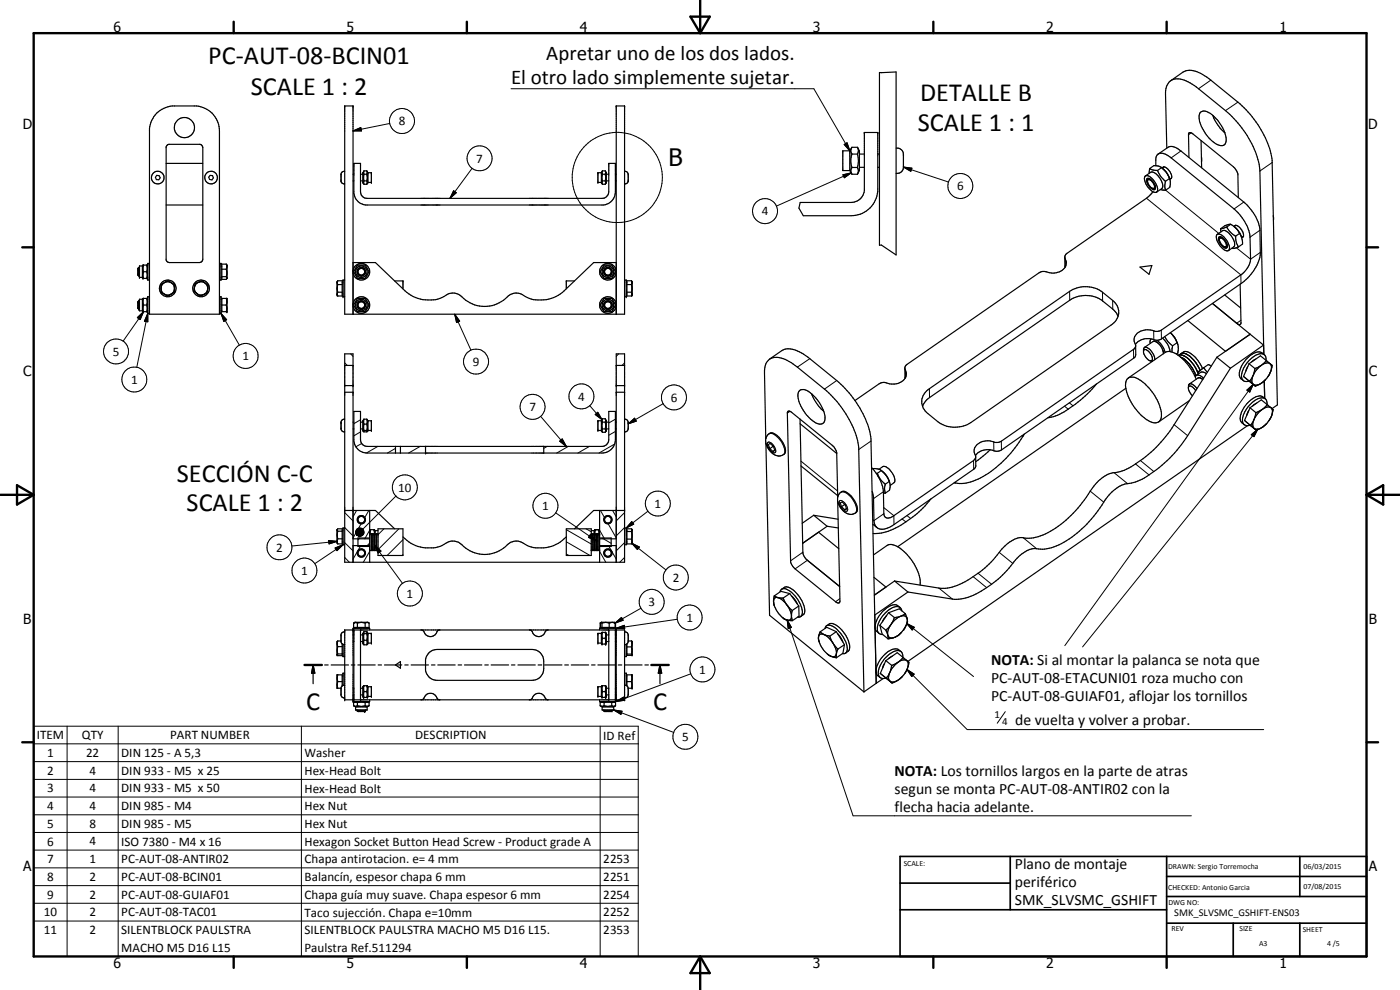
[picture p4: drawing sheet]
<svg xmlns="http://www.w3.org/2000/svg" width="420mm" height="297mm" viewBox="0 0 420 297" stroke-linecap="round" stroke-linejoin="round" font-family="sans-serif">
<defs><g id="words">
<g font-size="7.9">
<text x="62.5" y="19.3">PC-AUT-08-BCIN01</text>
<text x="75.3" y="28.4">SCALE 1 : 2</text>
<text x="276.1" y="30.3">DETALLE B</text>
<text x="275.5" y="39.3">SCALE 1 : 1</text>
<text x="53.1" y="144.5">SECCIÓN C-C</text>
<text x="56" y="153.5">SCALE 1 : 2</text>
<text x="91.9" y="213">C</text>
<text x="196" y="213">C</text>
</g>
<text font-size="7.2" x="200.6" y="49.8">B</text>
<g font-size="6.3">
<text x="163.9" y="18.1">Apretar uno de los dos lados.</text>
<text x="153.4" y="25.3">El otro lado simplemente sujetar.</text>
</g>
<g font-size="4.7">
<text x="297.4" y="199.6">NOTA: Si al montar la palanca se nota que</text>
<text x="297.4" y="205">PC-AUT-08-ETACUNI01 roza mucho con</text>
<text x="297.4" y="210.4">PC-AUT-08-GUIAF01, aflojar los tornillos</text>
<text x="304.7" y="217.4">de vuelta y volver a probar.</text>
<text x="268.5" y="232.8">NOTA: Los tornillos largos en la parte de atras</text>
<text x="268.5" y="238.3">segun se monta PC-AUT-08-ANTIR02 con la</text>
<text x="268.5" y="243.6">flecha hacia adelante.</text>
<text x="304.6" y="260.8">Plano de montaje</text>
<text x="304.6" y="266.2">periférico</text>
<text x="304.6" y="271.6">SMK_SLVSMC_GSHIFT</text>
</g>
<g font-size="4.2">
<text x="34" y="9.6">6</text>
<text x="104" y="9.6">5</text>
<text x="174" y="9.6">4</text>
<text x="244" y="9.6">3</text>
<text x="314" y="9.6">2</text>
<text x="384" y="9.6">1</text>
<text x="6.8" y="38.7">D</text>
<text x="410.6" y="38.7">D</text>
<text x="7" y="112.9">C</text>
<text x="410.8" y="112.9">C</text>
<text x="7" y="187.1">B</text>
<text x="410.8" y="187.1">B</text>
<text x="7" y="261.4">A</text>
<text x="410.8" y="261.4">A</text>
<text x="34" y="290.4">6</text>
<text x="104" y="290.4">5</text>
<text x="174" y="290.4">4</text>
<text x="244" y="290.4">3</text>
<text x="314" y="290.4">2</text>
<text x="384" y="290.4">1</text>
</g>
<g font-size="3.9">
<text x="119.7" y="37.6">8</text>
<text x="142.9" y="48.8">7</text>
<text x="287.2" y="57.1">6</text>
<text x="228.6" y="64.6">4</text>
<text x="33.9" y="106.7">5</text>
<text x="72.8" y="108.1">1</text>
<text x="141.9" y="109.8">9</text>
<text x="39.4" y="115.1">1</text>
<text x="158.9" y="123.4">7</text>
<text x="173.5" y="120.2">4</text>
<text x="201.3" y="120.5">6</text>
<text x="119.5" y="147.5">10</text>
<text x="162.7" y="153">1</text>
<text x="196.5" y="152.4">1</text>
<text x="82.9" y="165.5">2</text>
<text x="90.4" y="172.5">1</text>
<text x="122" y="179.4">1</text>
<text x="201.9" y="174.5">2</text>
<text x="194.6" y="181.9">3</text>
<text x="206" y="186.6">1</text>
<text x="209.8" y="202.1">1</text>
<text x="11" y="221.8">ITEM</text>
<text x="24.6" y="221.8">QTY</text>
<text x="51" y="221.8">PART NUMBER</text>
<text x="124.6" y="221.8">DESCRIPTION</text>
<text x="181" y="221.9">ID Ref</text>
<text x="14.2" y="227.1">1</text>
<text x="25.9" y="227.1">22</text>
<text x="36.4" y="227.1">DIN 125 - A 5,3</text>
<text x="91.4" y="227.2">Washer</text>
<text x="204.7" y="222.3">5</text>
<text x="14.2" y="232.5">2</text>
<text x="26.8" y="232.5">4</text>
<text x="36.4" y="232.5">DIN 933 - M5 x 25</text>
<text x="91.4" y="232.5">Hex-Head Bolt</text>
<text x="14.2" y="237.7">3</text>
<text x="26.8" y="237.7">4</text>
<text x="36.4" y="237.7">DIN 933 - M5 x 50</text>
<text x="91.4" y="237.8">Hex-Head Bolt</text>
<text x="14.2" y="243.1">4</text>
<text x="26.8" y="243.1">4</text>
<text x="36.4" y="243.1">DIN 985 - M4</text>
<text x="91.4" y="243.1">Hex Nut</text>
<text x="14.2" y="248.4">5</text>
<text x="26.8" y="248.4">8</text>
<text x="36.4" y="248.4">DIN 985 - M5</text>
<text x="91.4" y="248.4">Hex Nut</text>
<text x="14.2" y="253.7">6</text>
<text x="26.8" y="253.7">4</text>
<text x="36.4" y="253.7">ISO 7380 - M4 x 16</text>
<text x="91.4" y="253.8">Hexagon Socket Button Head Screw - Product grade A</text>
<text x="14.2" y="259">7</text>
<text x="26.8" y="259">1</text>
<text x="36.4" y="259">PC-AUT-08-ANTIR02</text>
<text x="91.4" y="259.1">Chapa antirotacion. e= 4 mm</text>
<text x="181" y="259">2253</text>
<text x="14.2" y="264.3">8</text>
<text x="14.2" y="269.7">9</text>
<text x="26.8" y="264.3">2</text>
<text x="26.8" y="269.7">2</text>
<text x="36.4" y="264.3">PC-AUT-08-BCIN01</text>
<text x="36.4" y="269.7">PC-AUT-08-GUIAF01</text>
<text x="91.4" y="264.4">Balancín, espesor chapa 6 mm</text>
<text x="91.4" y="269.7">Chapa guía muy suave. Chapa espesor 6 mm</text>
<text x="181" y="264.3">2251</text>
<text x="181" y="269.7">2254</text>
<text x="13.2" y="275">10</text>
<text x="26.8" y="275">2</text>
<text x="36.4" y="275">PC-AUT-08-TAC01</text>
<text x="91.4" y="275">Taco sujección. Chapa e=10mm</text>
<text x="181" y="275">2252</text>
<text x="13.2" y="280.3">11</text>
<text x="26.8" y="280.3">2</text>
<text x="36.4" y="280.3">SILENTBLOCK PAULSTRA</text>
<text x="91.4" y="280.3">SILENTBLOCK PAULSTRA MACHO M5 D16 L15.</text>
<text x="181" y="280.3">2353</text>
<text x="36.4" y="285.6">MACHO M5 D16 L15</text>
<text x="91.4" y="285.6">Paulstra Ref.511294</text>
</g>
<g font-size="3.3">
<text x="298.5" y="215.3">1</text>
<text x="300.7" y="217.4">4</text>
</g>
<text font-size="3.1" x="352.4" y="275">SMK_SLVSMC_GSHIFT-ENS03</text>
<g font-size="2.4">
<text x="271.2" y="259.7">SCALE:</text>
<text x="350.6" y="260.8">DRAWN: Sergio Torremocha</text>
<text x="391.2" y="260.6">06/03/2015</text>
<text x="350.6" y="267">CHECKED: Antonio Garcia</text>
<text x="391.2" y="266.7">07/08/2015</text>
<text x="350.6" y="271.4">DWG NO:</text>
<text x="351.6" y="279.3">REV</text>
<text x="372" y="279.4">SIZE</text>
<text x="391" y="279.6">SHEET</text>
<text x="377.9" y="283.8">A3</text>
<text x="398.3" y="283.8">4 /5</text>
</g>
</g></defs>
<g fill="none" stroke="#000" stroke-width=".35">
<path d="M47 34a8.4 8.4 0 0 1 4.7-2.2h7.3a7.5 7.5 0 0 1 6.9 7.5v55h-21v-55.7l.6-2.5zM259.4 39.8h4v17.6a8.1 8.1 0 0 1-8 7.3h-14.3l-1.3-2.3 .3-1.7h15.3a4 4 0 0 0 4-3.5zM263.9 21.8l5-.2v54.9l-4.4-3-.6 .1zM351.4 24.2l3.6-2.6a5.7 5.7 0 0 1 5.9 .8l1.9 1.2 8.7 7a29.7 29.7 0 0 1 10.3 17.5l1.6 73.4-1.6 1.1M360.3 33.7a3.1 3.1 0 0 1 3.8 1 9.6 9.6 0 0 1 3.8 7.8 1.48 1.48 0 0 1-2.3 1 11.3 11.3 0 0 1-5.6-7.1l-.1-1.7zM363.9 34.6l.2 .5a12.9 12.9 0 0 0 3.5 4.8M47 52.6l.7 .1 .4 .6-.4 .6h-.8l-.3-.7zM49.9 49h11M50.2 43.5l.4-.2h9.5l.4 .2 .3 .6 .1 33.7-.4 .8-.4 .1-9.3 .1-.6-.2-.3-.6v-33.9zM63.1 52.6l.7 .1 .2 .7-.4 .6-.7-.2-.3-.6zM103.5 51.4l-.8 .2-.3 .5v2.3l.3 .6 .8 .2M105.9 52.3h.3"/>
<path d="M105.9 54.3h.3M106.2 49h2v8.5a2 2 0 0 0 2 2h70.5a2 2 0 0 0 2-2v-8.5h2v8.5a4 4 0 0 1-3.5 4h-71.5a4.1 4.1 0 0 1-3.5-3.5zM108.2 52.3h.7M108.2 54.3h.7M109.3 51.3l-.4 .5v2.9l.4 .6M109.3 54.3v1M109.3 51.3v1M109.3 52.3v2M109.3 51.3h.8M109.3 52.3h.8M109.3 55.3h.8M109.3 54.3h.8"/>
<path d="M110.1 54.3l.1 .4-.1 .6M110.1 51.3l.1 .3-.1 .7M110.1 52.3l.1 .7-.1 1.3M110.1 51.3l.3 .5M110.4 51.8h1.1v2.9h-1.1M110.4 51.8v2.9M110.4 54.7l-.3 .6M180.5 51.8h-1.1v2.9h1.1M180.5 51.8v2.9M180.5 54.7l.3 .6M180.8 51.3h.8M180.8 52.3h.8"/>
<path d="M180.8 55.3h.8M180.8 54.3h.8M180.8 51.3l-.2 .5 .2 .5M180.8 52.3l-.2 1 .2 1M180.8 54.3l-.2 .5 .2 .5M180.8 51.3l-.3 .5M181.6 51.3l.3 .5v2.9l-.3 .6M181.6 51.3v1M181.6 52.3v2M181.6 54.3v1M181.9 52.3h.8M181.9 54.3h.8"/>
<path d="M184.7 52.3h.2M184.7 54.3h.2M187.4 51.4l.9 .3 .2 .6v2.1l-.3 .6-.8 .2M255 45.3v5.9M255 45.3h-2.1v5.9h2.1M255 51.2l.7 1.1M255.7 52.3h1.6M255.7 44.2a1.64 1.64 0 0 0 0 2M255.7 46.2a5.8 5.8 0 0 0 0 4M255.7 50.2l-.1 .2a1.57 1.57 0 0 0 .1 1.9M255.7 44.2l-.7 1.1M255.7 50.2h1.6"/>
<path d="M255.7 44.2h1.6M255.7 46.2h1.6M257.3 44.2l.6 1.1v5.9l-.6 1.1M257.3 44.2a1.89 1.89 0 0 1 0 2M257.3 46.2l.1 .3a6.6 6.6 0 0 1-.1 3.7M257.3 50.2l.1 .2a1.71 1.71 0 0 1-.1 1.9M257.9 46.2h1.5M257.9 50.2h1.5M263.4 46.2h.5M263.4 50.2h.5M268.9 44.4a1.9 1.9 0 0 1 2.2 2v3.7a1.9 1.9 0 0 1-2.2 1.9M343.7 52.8l1.6-1.1a2.9 2.9 0 0 1 3 2.1 2.47 2.47 0 0 1 .4 2.8l-1.6 1.1"/>
<path d="M343.7 52.8a3.4 3.4 0 0 0 1.2 3.8l.9 .8a1.09 1.09 0 0 0 1.3 .2M343.7 52.8a2.92 2.92 0 0 1 3 2 2.67 2.67 0 0 1 .4 2.8M344.2 53.6a1.81 1.81 0 0 1 1.9 1l.7 1.7a.57 .57 0 0 1-.4 .6 .57 .57 0 0 1-.7-.2l-.2-.2a2.79 2.79 0 0 1-1.3-2.9zM344.4 54.2l.1-.3a2.13 2.13 0 0 1 1.9 2.6l-.3 .1M344.4 54.1a2.55 2.55 0 0 0 1.7 2.5M345.1 50.5a3.3 3.3 0 0 0 2.3 .6M345.1 50.5l-.2 1.5M345.9 56.5l.2 .1M346 57.5l-1.9 2-23.9 16.5a1.61 1.61 0 0 0-.2 2.4 3.6 3.6 0 0 1-4.5 3.5l-.5-.1a3.5 3.5 0 0 0-3.1 0l-39.7 27.5a1.61 1.61 0 0 0-.2 2.5 3.6 3.6 0 0 1-4.5 3.4 5.4 5.4 0 0 0-3.1-.3l-7.8 5.3M346.9 49.7v-1.9a1.78 1.78 0 0 1 .9-1.8 1.78 1.78 0 0 1 2 .3l1.3 .7 19.3 15.7a13.7 13.7 0 0 1 4.7 8.5l.2 6.6a6.6 6.6 0 0 1-2.9 4.7l-23.9 16.6a3.4 3.4 0 0 1-3.2-.1 3.8 3.8 0 0 0-5 3.1l.5 1.3M347.4 51.1a7.1 7.1 0 0 0 2.4 3.3M347.6 46.2l3-2a3.3 3.3 0 0 1 3.8 1.1l18.9 15.3a13.6 13.6 0 0 1 4.8 8.5l.1 6.6a12.8 12.8 0 0 1-5.8 9.4l-23.8 16.6a3.2 3.2 0 0 1-3.2 0 4.6 4.6 0 0 0-4.6 1.7"/>
<path d="M348.2 56.9l1.6 .2M348.6 50.3a3.2 3.2 0 0 0-2.3-.6l-1.2 .8M348.6 50.3l.2 .2M348.6 50.3l-1.2 .8M348.7 50.3l1 1M348.8 50.5l1.2 1.1 1 2M349.3 50.1l-.5 .4M349.4 50.1l-.5 .3M349.4 50.1a3.3 3.3 0 0 1 2.1 2.3l.1 .9M349.7 51.4l1.2 1.9M349.8 54.4l-.2 1.8 .2 .9M350.2 44.4l-.4-16.1a3.8 3.8 0 0 1 1.4-4 3.8 3.8 0 0 1 4.2-.3l3.7 2.1 8.7 7.1a28.6 28.6 0 0 1 10.3 18.1l1.2 55-.1-2.8"/>
<path d="M350.9 53.3l.2 .5M351 53.6l.1 .1M351 53.6l-1.2 .8M351.1 53.7l.1 .7-.1 1.8-1.3 .9M351.6 53.3l-.5 .4M351.6 53.4l-.5 .3M356.8 47.2l-.1-7 .1-.3 .5-.1 13.3 10.7 .9 1.7 .1 7.1M360.5 42.2l.1 8.1M360.6 47.2v1.3M42.7 79.8h-.8v3.4h.8M42.7 79.8l.2-.3h1.3l.2 .3M42.7 79.8v3.4"/>
<path d="M43.1 79.5l-.2 .8 .2 1.2M44 79.5l.2 .8-.2 1.2M44.9 79h-.5v5h.5M49.9 61.5h11M65.9 79h.4v5h-.4M66.3 79.9h.3M67.9 79.2l.2 .3v4M67.9 79.2l.2 .6M67.9 79.2h-1.3v4.6h1.3l.2-.3M105.9 78.8h6.8l8.8 8.4a10.8 10.8 0 0 0 13.4 .9 4.1 4.1 0 0 1 4.3 1.5 9.8 9.8 0 0 0 13.7-1.1 3.9 3.9 0 0 1 4.8 .5 10.3 10.3 0 0 0 11.6-1.8l8.9-8.4h6.7M107.3 79.5h2.3l.6 1 .6 1-1.2 2h-2.3l-1.2-2zM181.3 79.5h2.3l.3 .6a1.75 1.75 0 0 1 .2 2.7l-.5 .7h-2.3l-.9-1.5a.73 .73 0 0 1 .2-1.2z"/>
<path d="M319.6 77.2l.1 2.9M365.3 70.4a2.23 2.23 0 0 1 2.4 1.2 3.2 3.2 0 0 1 1 3.5 2.79 2.79 0 0 1-2.9-1.9 2.62 2.62 0 0 1-.5-2.8zM365.3 70.3l1.5-1a2.5 2.5 0 0 1 2.8 1.6 2.7 2.7 0 0 1 .6 3.2l-1.5 1.1M365.8 71.1a2.49 2.49 0 0 1 2.5 2.3l.1 .5a.61 .61 0 0 1-.5 .6 .61 .61 0 0 1-.7-.3 3.2 3.2 0 0 1-1.5-3zM366.3 68.6l.1 1M367.6 74.1h.2a1.35 1.35 0 0 0-.4-2 .93 .93 0 0 0-1.4-.5 2.51 2.51 0 0 0 1.7 2.5M368.2 68.1l-1.9 .5M368.2 68.1a6.4 6.4 0 0 0 2.6 2.8M369.3 67.3a7 7 0 0 1 3.3 3.9M369.3 67.3l-1.7 .4-1.3 .9M369.3 67.3l-1.1 .8M370.4 68l1.1 1.1 .9 1.4"/>
<path d="M370.8 70.9a5.7 5.7 0 0 0 .9 3.2M370.9 67.6l-.5 .3M370.9 67.6a3.6 3.6 0 0 1 2.3 3.3M370.9 67.6l-.5 .4M371.7 74.1l-1.3 .4h-.7M372 70l-1.2 .9M372.4 70.7l.5 2.5-1.2 .9M373.2 70.9l-.5 .3M373.2 70.9l-.6 .3M382.1 64.7l.1 1.3M41.6 80.3h.3M41.6 90.3h.3"/>
<path d="M41.6 92.8h.3M41.6 80.3v2.5M41.6 90.3v2.5M41.6 80.3l-.3 .2v2l.3 .3M41.6 90.3l-.3 .3v1.9l.3 .3M41.6 82.8h.3M42.7 83.2l.2 .3h1.3l.2-.3M42.7 89.8h-.8v3.5h.8M42.7 93.3l.2 .2h1.3l.2-.2M42.7 89.8l.2-.3h1.3l.2 .3M42.7 89.8v3.5M43.1 91.5h.9"/>
<path d="M43.1 81.5l-.2 .8 .2 1.2M43.1 89.5l-.2 .8 .2 1.2M43.1 91.5l-.2 .8 .2 1.2M43.1 81.5h.9M44 89.5l.2 .8-.2 1.2M44 81.5l.2 .8-.2 1.2M44 91.5l.2 .8-.2 1.2M44.9 89h-.5v5h.5M49.3 84.8a2.01 2.01 0 0 0-.5 3 2.01 2.01 0 0 0 3.1 0 2.01 2.01 0 0 0-.6-3M49.3 84.8l-1 .6v2.3l1.3 .7a.99 .99 0 0 0 1.5 0l1.3-.7v-2.3l-1.1-.6M49.3 84.8l1.1-.3 .9 .3M49.6 84.7a.99 .99 0 0 1 1.5 0"/>
<path d="M58.3 86.5l-.1 .8 .2 .2 1.6 1.3 .8-.3M58.3 86.5a2.06 2.06 0 0 0 2.4 2M58.4 86.2l.1-.6a1.63 1.63 0 0 1 1.6-1.1 .76 .76 0 0 1 1.3 .3l1.1 .9-.2 1.2M58.4 86.2l-.1 .3M58.4 86.2a2 2 0 0 1 2.3-1.7 2 2 0 0 1 1.6 2.4M61 88.4l-.2 .1M62.3 86.9l-.2 1.1-1.1 .4M62.3 86.9l-.4 .9-.9 .6M65.9 89h.4v5h-.4M66.3 83.2h.3M66.3 89.8h.3M66.3 93.2h.3"/>
<path d="M66.6 89.5h1.5v4h-1.5zM66.6 83h1.3M66.6 80.8h1.3M66.6 91.5h1.3M67.9 80.8l.2 .8M67.9 83l.2 .3M67.9 89.5l.2 .8M67.9 91.5l.2 .8M68.1 80.2l-.2 .6M68.1 82.2l-.2 .8M68.1 83.5l-.1 .2M68.1 90.8l-.2 .7"/>
<path d="M68.1 92.8l-.2 .7M101.4 84.2h1.3v4.6h-1.3M101.4 87.7h1.3M101.4 85.4h1.3M101.4 84.2l-.2 .6 .2 .6M101.4 84.2l-.2 .3v4l.2 .3M101.4 85.4l-.2 1.1 .2 1.2M101.4 87.7l-.2 .6 .2 .5M102.7 88.2h.2M102.7 84.8h.2M103.5 84h-.6v5h.6M105.9 94.3v-62.5h-2.4v62.5h83.9v-62.5h-2.5v62.5"/>
<path d="M105.9 81.2a2.52 2.52 0 0 1 3.9-1.8 2.52 2.52 0 0 1 0 4.2 2.52 2.52 0 0 1-3.9-1.7M105.9 91.1a2.52 2.52 0 0 1 3.9-1.7 2.52 2.52 0 0 1 0 4.2 2.52 2.52 0 0 1-3.9-1.7M107.3 89.5h2.3l1.2 2-1.2 2h-2.3l-1.2-2zM118.4 84.3h2.5v2.4M172.4 84.3h-2.4v2.4M181.2 81.6l.1 .3M181.3 81.1a1.25 1.25 0 0 0 .4 1.4M181.3 81.9l.4 .6M181.3 89.5h2.3l.5 .8a1.5 1.5 0 0 1 .1 2.2l-.6 1h-2.3l-.6-1a1.13 1.13 0 0 1 0-1.9zM181.7 82.5l1 .3M182.5 80.3l.5 .1M182.5 80.3l-.8 .2-.3 .4"/>
<path d="M182.6 80.3l.5 .1M182.6 80.3l-.8 .1-.6 1M183 80.4l.4 .4M183.1 80.4l.4 .4M183.4 80.8l.3 .5M183.4 82.3l-.9 .5-.8-.3M183.4 82.3l-.4 .4M183.5 80.8l.1 .3M183.7 81.6l-.3 .7M183.7 81.3l-.3 1M184.9 81.3a2.51 2.51 0 0 0-3.8-1.9 2.51 2.51 0 0 0 0 4.3 2.51 2.51 0 0 0 3.8-2M184.9 91.4a2.51 2.51 0 0 0-3.8-2 2.51 2.51 0 0 0 0 4.3 2.51 2.51 0 0 0 3.8-2"/>
<path d="M187.4 84h.5v5h-.5M187.9 88.2h.3M187.9 84.8h.3M188.2 87.7h1.3M188.2 85.4h1.3M189.5 84.2l.2 .3v4M189.5 87.7l.2 .4M189.5 85.4l.2 .9M189.5 84.2l.2 .5M189.5 84.2h-1.3v4.6h1.3M189.6 88.6l-.1 .2M189.7 86.8l-.2 .9"/>
<path d="M189.7 85l-.2 .4M189.7 88.4l-.1 .2M189.7 88.5l-.2 .3M335.6 94.9l-1.3-1.8-3.4-2.8a8.7 8.7 0 0 0-9.9-.2l-42.5 29.5-1 1.1-.6 1.2M342.1 80.1l3.6-.4-.9 2.6zM351.2 99.8l1.2 1.3 .9 1.7M351.3 99.8a8 8 0 0 1 2.1 3.4M356.5 96.2l11.3 9.2 7.4-5.1M367.6 88.5l4.8 3.9M372.2 85.3l.2 11.5a.57 .57 0 0 1-.3 .6 .57 .57 0 0 1-.7-.2l-7.5-6.1 11.3 9.2M103.5 109.6h2.4M103.5 115.7h2.4"/>
<path d="M103.5 117.7h2.4M184.9 109.6h2.5M184.9 115.7h2.5M184.9 117.7h2.5M231 107.7l3.6-2.5a5.8 5.8 0 0 1 6 .7l1.8 1.2 8.7 7.1a30.5 30.5 0 0 1 10.2 16.8l1.7 74M240 117.2a3.5 3.5 0 0 1 4 1.4 10.9 10.9 0 0 1 3.6 7 1.64 1.64 0 0 1-1 1.6 1.64 1.64 0 0 1-1.8-.3 11.4 11.4 0 0 1-5.3-8.6zM243.5 118.2l1.6 2.8 2.1 2.4M271.6 110.5l.1 3M278 117.3l43-29.9a8.7 8.7 0 0 1 9.9 .3l3 2.4a4.4 4.4 0 0 1-.5 7.4l-42 29.3a8.7 8.7 0 0 1-9.9-.3l-3-2.4a4.3 4.3 0 0 1-.5-6.8zM329.1 115.2a34.6 34.6 0 0 1-12.9 9.8l-1.7 .3M337.9 116.5l-68.5 47.5M338.2 113.8a2.42 2.42 0 0 1 3.5-.1 15.6 15.6 0 0 1 6.5 8.6 3.5 3.5 0 0 1-.5 4.3 3.8 3.8 0 0 1-4-1 15.7 15.7 0 0 1-5.9-10z"/>
<path d="M340.8 103.4v.7l-.4 .6-39.9 27.7a4.1 4.1 0 0 1-3.7-.2 4.1 4.1 0 0 0-4.5 2.8l.5 1.7M340.8 103.7l.1 2.6-.3 .8-.4 .4-39.6 27.5a4.4 4.4 0 0 1-3.6-.1 4.4 4.4 0 0 0-4.2 1.8M343.2 105.3a.63 .63 0 0 1 .5-.5 .63 .63 0 0 1 .7 .4 2.85 2.85 0 0 1 1.3 3h-.5M343.4 104.3l2.6-1.8a2.73 2.73 0 0 1 2.8 2.2l.4 1.4M345.2 108.2l.6 .3M345.5 101.7l-.3 .5v.8M346.5 107.9a4 4 0 0 0-2.9-3.7l-.4 .6a3.6 3.6 0 0 0 1.8 3.4h.2M347.2 102.1a6.9 6.9 0 0 1 2.5 3.6M348.9 101.5a5.8 5.8 0 0 1 2.2 4M349.5 101l1 1.5 1.4 1.3M349.7 105.7l-11.1 7.7M351.7 105.6l-1.1-.1-.9 .2"/>
<path d="M351.7 105.6l1.3 .6M351.9 103.8l-.2 1.8M353 106.2a15.9 15.9 0 0 1 6 7.6M353.3 102.8l.3 1.8-.1 1.4-.5 .2M353.3 102.8l-1.4 1M354.3 107.1a7.9 7.9 0 0 1 3.8 3.8l.8 1.8M354.4 106.2l-.8 .4a3.3 3.3 0 0 1 3.6 1.6l1.6 2.2 .8 1.8M354.4 106.2l.7-.2a7.3 7.3 0 0 1 4.9 4.7l.2 .5M354.4 106.2a2.28 2.28 0 0 1 3.4 .2 10 10 0 0 1 3.1 4.2M356.6 116.3a3.4 3.4 0 0 0 1.3 2.4M356.6 116.3l.1-.3a1.81 1.81 0 0 1 2.1 1.2M356.9 115.3l-.3 1"/>
<path d="M356.9 115.3a1.81 1.81 0 0 1 2.1 1l.2 .3M358.7 113a1.33 1.33 0 0 1 2.2 .2l.3 .3M360.9 110.6l-1.2 1v.5M361 113.9l-1.3-.6-2.8 1.9M361.3 110.3l1.1 1.4M361.3 110.3l-.4 .3M362.1 112.1l-1.4-.5-1.7 1M363.5 109.9l-.9-.5-1.3 .9M365.2 107.2l-13.4 21.2a39.2 39.2 0 0 1-8.7 9.2l-3 2.1a15.4 15.4 0 0 1-7.1 2.4 15.1 15.1 0 0 0-6.9 7 30.8 30.8 0 0 1-14.5 11.9 13.6 13.6 0 0 1-5.7 .3 13.1 13.1 0 0 0-7.2 5.9l-3.1 3.2-4.4 3.2a14.8 14.8 0 0 1-9.4 2.8l-13.3-2.1M365.2 107.2l4.1 3.3M369.3 110.5l-12.9 20.2a36.7 36.7 0 0 1-15.6 13.9l-1.3 .3a10 10 0 0 0-7.9 5.2 31.7 31.7 0 0 1-16 14.2 15.6 15.6 0 0 1-5.6 .3 11.3 11.3 0 0 0-6.7 5.2 29.7 29.7 0 0 1-14.2 9.8l-2.7 .2-13.9-2.2M374.5 110l-.6 1.4"/>
<path d="M374.9 109.1l-1.7 3.8 1.8 1.5M374.9 109.1l1.7 1.5M375 114.4l1.1 .9M375 114.4l1.8 1.5M375.2 100.3l-10 6.9M375.2 100.3l4 3.2M376.1 115.3l.2 .1M376.3 115.5l.5 .4M376.6 110.6a6.9 6.9 0 0 1-1.6 3.8M376.8 107.7l-1.2 .9M379.2 103.5l-9.9 7M379.4 106.4a3.1 3.1 0 0 0-3.7 1 7.6 7.6 0 0 0-3.1 5.8 1.55 1.55 0 0 0 2.3 1.1"/>
<path d="M379.4 114.3l.1 5.2M379.4 106.4l.5 .7v1M379.4 106.4a2.29 2.29 0 0 0-3.2-.4 9.1 9.1 0 0 0-4.1 5.1l-.1 .4a2.13 2.13 0 0 0 1.2 2.7M379.7 119.6a2.63 2.63 0 0 0-4 .2 7.1 7.1 0 0 0-3.4 6.4l1.1 1.2M379.8 113.9l-.8 .8-2.2 1.2M380.1 108.2a7.2 7.2 0 0 1-3.5 2.4M380.1 108.2l.8 .8a1.11 1.11 0 0 1 .7 1.8l-.4 1M380.1 108.2l-1.8-1.4-3.4 2.3M380.8 112.6l-.2 .4M381.2 111.8a1.91 1.91 0 0 0-.4-2.9l-.9 .1a6.2 6.2 0 0 0-4.2 5.7l.4 .6M381.2 111.8a6.4 6.4 0 0 1-4.4 3.8l-.5-.2M381.2 111.8l-.4 .8"/>
<path d="M103.5 125.8l-.8 .2-.3 .5v2.3l.3 .6 .8 .2M105.9 128.7h.3M105.9 126.7h.3M106.2 123.4h2v8.6a2 2 0 0 0 2 1.9h70.5a2.09 2.09 0 0 0 2-1.9v-8.6h2v8.6a4 4 0 0 1-4 3.9h-70.5a4 4 0 0 1-4-3.5zM108.2 128.7h.7M108.2 126.7h.7M109.3 125.8l-.4 .4v3l.2 .3M109.3 125.8v1.5M109.3 127.3v1.9M109.3 129.2v.4l.9-.1M109.3 129.2h.8M109.3 125.8h.8"/>
<path d="M109.3 127.3h.8M110.1 125.8l.1 .5-.1 1M110.1 127.3l.1 .7-.1 1.2M110.1 129.2l.1 .3M110.1 125.8l.3 .4M110.4 126.2h1.1v3h-1.1M110.4 126.2v3M110.4 129.2l-.2 .3M118.7 133.9v2M120.2 133.9v2M127.7 133.9v2M163.2 133.9v2"/>
<path d="M180.5 126.2h-1.1v3h1.1M180.5 126.2v3M180.5 129.2l.3 .5M180.7 125.9l.1 .8M180.8 126.7l-.2 1 .2 1M180.8 128.7l-.2 .5 .2 .5M180.8 125.6v.2M180.8 125.6l-.3 .6M180.8 129.7h.8M180.8 128.7h.8M180.8 125.6h.8M180.8 126.7h.8"/>
<path d="M181.6 125.6l.3 .6v3l-.3 .5M181.6 125.6v1.1M181.6 126.7v2M181.6 128.7v1M181.9 128.7h.8M181.9 126.7h.8M184.7 128.7h.2M184.7 126.7h.2M187.4 125.8a1 1 0 0 1 1.1 .9v2a1.01 1.01 0 0 1-1.1 .9M229.8 131.6l-.4-19.7a3.7 3.7 0 0 1 4.5-4.6 12.6 12.6 0 0 1 5.4 2.9l8.1 6.6a30.5 30.5 0 0 1 10.2 16.8l1.7 74M229.9 133l1.1 51.6 28.3 23M230.4 130.5a1.45 1.45 0 0 1 2.1-.3 6.2 6.2 0 0 1 3.1 5.7 2.76 2.76 0 0 1-4.4-.4 3.8 3.8 0 0 1-.9-4.8z"/>
<path d="M231 134.6l-.4-1.2 .5-.3 1 .8 .4 1.2-.5 .4M231 134.6l1 .9M232 133.8v.1M232 133.9l-1 .7M232 133.9l.1 .1M232.5 135.1l-.5 .4M240.1 125.7l.8 40a3.4 3.4 0 0 0 1.4 2.4l9.7 7.9M240.1 127.1l11 9M240.4 139.8l11 8.9M251.1 136l-.2-.8-1.1-1.6-12.4-10-.9-.2-.2 .6 1 44.8 1.3 1.9 12.2 9.9a.68 .68 0 0 0 .7 .4 .68 .68 0 0 0 .6-.7l-.7-29.8M251.1 136l.3 13.1M292.8 136.7l-.1 .9-.5 .6-23.9 16.5a1.78 1.78 0 0 1-2.9 0l-.3-7.2a11.6 11.6 0 0 0-1.9-5.2l-1.2-1.5"/>
<path d="M292.8 137l.1 2.9-.5 .7-24.1 16.8a4.3 4.3 0 0 1-5.1 .9M297.1 135l-4.3 3.6M307.4 130.2a33.3 33.3 0 0 1-14.6 13.9 10 10 0 0 1-6.4 .8M357 120.1l-9.2 6.5M373.4 127.4l.8 .3 1-.1M373.5 126.2l1.8 1.4M373.5 126.2l1.7 1.4M374.4 127.7l-102 70.8M374.8 123.2l-.6 1.4M375.1 122.3l1.8 1.5M375.1 122.3l-1.6 3.9M375.2 127.6l1.8 1.5"/>
<path d="M375.3 127.6l1.1 1M376.3 125.9l-.3 1.4 .4 1.3M376.3 125.9l-1 1.7M376.4 128.6l.2 .1M376.6 128.7l.4 .4M376.9 123.8l-.6 2.1M377.1 120.9l-1.2 .9M378.9 122.8l-1.3 1.2-1.3 1.9M378.9 122.8l-2 1M379 128.1l-2 1M379 128.1l-1.4 .6h-1M380.1 127.2l-1.1 .9"/>
<path d="M380.3 121.3a1.71 1.71 0 0 0-.8-1.8 1.71 1.71 0 0 0-2 .1 8.8 8.8 0 0 0-4.6 6.4v.7l.5 .7M380.3 121.4l1.2 .9M380.3 121.4l-1.4 1.4M380.3 121.4l-1.8-1.4-3.4 2.3M380.9 126.2l-1.9 1.9M380.9 126.2h-.1M381.5 122.3l.6 .6-.4 1.6M381.5 122.3a2.09 2.09 0 0 0-2.6 .5M381.5 122.3a2.26 2.26 0 0 1 0 2.7M381.5 125l-.5 .9M381.5 125l-.6 1.2M101.2 158.8v4.1l.2 .3"/>
<path d="M101.4 159.4l-.2-.4 .2-.3h1.3v4.5h-1.3M101.4 159.4l-.2 1.1 .2 1.2M101.4 159.4h1.3M102.7 159.3h.2M103.5 158.4h-.6v5h.6M103.5 153.2h9.2l5.7 5.5M110.9 153.2v15.5M110.9 159.2l.2-.3h1.3l.2 .3M111.3 158.9l-.2 1.3M112.2 158.9l.1 1.3M112.6 159.2v1M112.6 159.2h.8"/>
<path d="M113.4 158.7h7.5v8h-7.5zM170 158.7h7.4v8h-7.4zM177.4 159.2h.9M178.3 159.2v1M178.6 158.9h1.1M178.7 159l-.2 6.2M179.6 159l.2 1.2M179.8 158.9h-1.3l-.2 .3M179.8 158.9l.1 .3M179.9 153.2v15.5M187.4 158.4h.5v5h-.5M187.4 153.2h-9.2l-5.8 5.5"/>
<path d="M187.9 159.3h.3M188.2 159.5h1.3M189.5 159.5l.2 .8M189.6 158.9l-.1-.2h-1.3v4.5h1.3M189.6 158.9l.1 .1M189.7 158.9v4l-.2 .3M189.7 159.2l-.2 .3M244.2 154.6l7.3 1.2M244.2 154.6l4 3.3M244.2 154.6l-3.5 2.4M248.2 157.9l3.4 .5M248.2 157.9l-7.3 5.1 4.7-3.3 6.1 4.9"/>
<path d="M252 148a1.68 1.68 0 0 1 2.8 .2 5.9 5.9 0 0 1 2.4 5.3 3.1 3.1 0 0 1-4.9-1.1 3.5 3.5 0 0 1-.3-4.4zM252.5 152l-.3-1.1 .6-.3 .9 .9 .4 1.2-.6 .3M252.5 152l1 1M253.5 151.3v.1M253.5 151.4l-1 .6M253.5 151.4h.1M254 152.6l-.5 .4M261.6 140.3l.4 .5M261.7 147.4l.5 1.8 .1 7.4 .4 1.1 .5 .6M261.9 157.3l1.3 1M262 140.7a3 3 0 0 1 2.5 .5M263 142h.3"/>
<path d="M263.3 142a7.1 7.1 0 0 0 2.4 3.3M263.8 140.8l1.1-.8a1.92 1.92 0 0 1 2.2 1.1l.8 1a2.72 2.72 0 0 1 .4 2.8l-1.1 .8M264.5 141.2a6.4 6.4 0 0 1 2.5 3.5M264.5 141.2l-1.2 .8M264.6 141.2a7.9 7.9 0 0 1 2.3 3.2M265.1 148h.6M265.7 145.3a3.9 3.9 0 0 0 0 2.7M266.9 144.4l.3 1.2-.3 1.5-1.2 .9M266.9 144.4l-1.2 .9M279.3 149.7a31 31 0 0 1-13.4 9.9l-2 .4-1.9 .1M101.4 161.7h1.3M101.4 161.7l-.2 .7 .2 .8"/>
<path d="M102.7 162.6h.2M105.9 168.7v-62.5h-2.4v62.5h83.9v-62.5h-2.5v62.5M105.9 163.7h5M105.9 161.7h5M110.9 160.2h2.5M110.9 165.2h2.5M110.9 161.4h-3.5v2.6h3.5M111.5 160.2v5M111.9 160.2v5M112.4 160.2v5M112.9 160.2v5M120.9 161.1a10.6 10.6 0 0 0 11.7 2.6 4.5 4.5 0 0 1 5.4-.8 9.7 9.7 0 0 0 14.3 .5 3.9 3.9 0 0 1 5.4 0l1.2 .6a10.5 10.5 0 0 0 5.8 .1 10 10 0 0 0 5.3-3"/>
<path d="M177.4 160.2h2.5M177.4 165.2h2.5M178 160.2v5M178.9 160.2v5M179.4 160.2v5M179.9 163.7h5M179.9 161.7h5M179.9 161.4h3.5v2.6h-3.5M187.9 162.6h.3M188.2 161.8h1.3M189.5 161.8l.2 .5M189.7 160.9l-.2 .9"/>
<path d="M189.7 162.6l-.2 .6M232.4 178.8l1.1 .5M232.4 178.8l-.3 1.7M233.5 179.3a.99 .99 0 0 0-1.1 .2 .99 .99 0 0 0-.3 1M233.5 179.3l1.5 .2M233.5 179.3a5 5 0 0 1 2.6 2.2M234.6 176.8a2.52 2.52 0 0 1 3.8 .5 8.4 8.4 0 0 1 3.1 6.6l-1.2 1.1M234.6 176.7l-.5 .9M234.6 176.7a4.1 4.1 0 0 1 4 2.1l.3 .4a6.9 6.9 0 0 1 1.8 5.3l-.6 .6-.8 .1M235 179.5l1.1 2M237 178.1l-2.7-.7-1.9 1.4M237 178.1l2.7 3.7"/>
<path d="M237 178.1l-2 1.4M237.5 178.8l1 1.1 .8 1.3M262.2 166.5l4-2.8a4.3 4.3 0 0 1 4.7 1.4 14.2 14.2 0 0 1 5.3 10.1l-.1 .4M262.3 173.2l3.6 2.9-3.5 2.5 6.1-4.3M268.5 174.3l4 3.3M272.5 177.6l-10 6.9 .5 20.5M91.4 199.5h5.2M94 199.5l.5 2.5h-1zM94 199.5v5.6M97.4 199.5h1.1M99.4 199.5h5.2M101.2 196.5v.1"/>
<path d="M101.2 196.3v.1M101.4 192.3l-.2 .2v4M101.4 192.3h1M101.4 194l-.2 1.1 .2 1.1M101.4 196.2l-.2 .3M101.4 192.3l-.2 .9 .2 .8M101.4 194h1.3M102.7 193.2v3.5h-1.3l-.2-.2M102.7 193.2l.8 .2M102.9 193.3v3.7h.6M102.9 196.2h-1.5M103.5 189h83.9v21h-83.9z"/>
<path d="M103.5 189.6l-.8 .2-.3 .5v2.4l.3 .5M105.4 199.5h1.1M105.9 190.5h.3M105.9 192.5h.3M106.1 186.9l.4-.2h3.9l.4 .2M106.1 186.9v1.4h4.7v-1.4M106.1 186.9l.6-.2 .6 .2M106.2 189v21M106.8 188.3v.2M107.3 186.9l1.1-.2 1.2 .2M107.3 186.9v1.4M107.4 199.5h5.2"/>
<path d="M108.2 189v21M108.2 190.5h.7M108.2 192.5h.7M109.2 189.7l-.3 .3v3l.4 .5M109.3 190.1v-.6h.8l.1 .3-.1 .3M109.3 190.1v2M109.3 192.1v1.4M109.3 190.1h.8M109.3 192.1h.8M109.3 193.5h.8M109.6 186.9l.6-.2 .6 .2M109.6 186.9v1.4"/>
<path d="M110.1 190.1l.1 .8-.1 1.2M110.1 192.1l.1 .6-.1 .8M110.1 188.3v.2M110.1 193.4v.1M110.2 189.7l.2 .3M110.4 190h1.1v3h-1.1M110.4 190v3M110.4 193l-.2 .3M110.9 189v-.5h-5v22h5v-.5M113.5 199.5h1M115.4 199.5h5.2M118.7 199.5l1.5-1v2z"/>
<path d="M121.5 199.5h1M123.4 199.5h5.2M126.6 189l.4 .3a2.14 2.14 0 0 0 2 1.7 2.14 2.14 0 0 0 2.2-1.6l.6-.4M128.7 195.9l1.2-.8 1.3-.2h28.5a3.5 3.5 0 0 1 3.5 3.5v2.2a3.5 3.5 0 0 1-3.5 3.5h-28.5a3.5 3.5 0 0 1-3.5-3v-3.2l.3-.9zM129.5 199.5h1M131.4 199.5h5.2M137.5 199.5h1M139.4 199.5h5.2M145.5 199.5h1M147.4 199.5h5.2M153.5 199.5h1M155.4 199.5h5.2"/>
<path d="M159.1 189l.4 .3a2.14 2.14 0 0 0 2.1 1.7 2.14 2.14 0 0 0 2.1-1.6l.6-.4M161.5 199.5h1.1M163.4 199.5h5.2M169.5 199.5h1.1M171.4 199.5h5.2M177.5 199.5h1.1M179.4 199.5h5.2M179.9 189v-.5h5v22h-5v-.5M180.1 186.9v1.4h4.6v-1.4M180.3 186.8l-.2 .1M180.4 186.7l4.1 .1M180.4 186.8l-.2 1.5"/>
<path d="M180.4 186.7v.1M180.4 186.8l-.3 .1M180.5 190h-1.1v3h1.1M180.5 186.7v.1M180.5 190v3M180.5 190l.1-.3h1.2l.1 .3v3l-.1 .3h-1.2l-.1-.3M180.5 186.8l.2 .1M180.5 186.7l-.1 .1M180.7 186.9v1.4M180.7 186.9l1.1-.2 1 .2M180.8 188.3v.2M180.8 189.7l-.2 .9 .2 .9"/>
<path d="M180.8 191.5l-.2 .9 .2 .9M180.8 191.5h.8M181.6 189.7v1.8M181.6 191.5v1.8M181.9 190.5h.8M181.9 192.5h.8M182.7 189v21M182.8 186.9l.9-.2 .9 .2M182.8 186.9v1.4M184.1 188.3v.2M184.5 186.8l.2 .1M184.6 186.8v.1"/>
<path d="M184.6 186.9v1.4M184.7 189v21M184.7 190.5h.2M184.7 192.5h.2M185.5 199.5h1.1M187.4 189.6l.8 .2 .3 .7v1.9l-.3 .8M187.5 199.5h5.2M187.9 193.3v3.7h-.5M187.9 196.2h.3M188.2 196.3h1.3M188.2 194.1h1.3M188.2 193.2l-.8 .2"/>
<path d="M188.5 192.3h1M189.5 192.3l.2 .1v4.1l-.2 .1h-1.3v-3.4M189.5 196.3l.2 .1M189.5 194.1l.2 .8M189.5 192.3l.2 .7M189.7 195.5l-.2 .8M189.7 193.5l-.2 .6M193.5 199.5h1.1M195.5 199.5h5.2M198.1 199.5l.5 2.5h-1zM198.1 199.5v5.6M232.1 180.5l.2 1"/>
<path d="M232.1 180.5a6.6 6.6 0 0 0 4.8 5.7h.9M232.3 181.6l.1 .2M236.1 181.5l1.7 1.7M236.1 181.5l.8 1.2 .6 1.9M237.6 184.5l.2 1.7M237.8 183.2l-.3 2a1.17 1.17 0 0 1-.8 1 1.17 1.17 0 0 1-1.3-.5l-.5-.4M239.7 181.8l.1 3.1-2 1.3M239.7 181.8l-1.9 1.4M245.6 191.6l.2 .8M245.6 191.1v.5M245.6 191.6a7.6 7.6 0 0 0 3.7 5.3M245.6 191.1v.2"/>
<path d="M246.2 189.6l-.6 1.5M246.2 189.6l.2 .2a7.6 7.6 0 0 1 4.6 6.5M247.6 188.6a1.34 1.34 0 0 1 2.2-.7 9.2 9.2 0 0 1 4.5 7l-.5 1-1 .2M248.1 187.7a2.12 2.12 0 0 1 3.1 0 8.3 8.3 0 0 1 3.7 7.1l-1.1 1.2M248.3 196.3l1 .6M249 190.9a8 8 0 0 0 2.5 3.8M249 190.9l-2.5-.7-.6 .2-.3 .7M249.3 196.9l1.7 .5M250.9 196.5l-.4 .5h-.9M251 196.5v.9M251 196.3v.2M251 189.5l-2.9-1.3-1.9 1.4"/>
<path d="M251 189.5l2.4 3.9M251 189.5l-2 1.4M251.4 190.1l1.6 2.6M251.5 194.7l-.5 1.6M253.4 193.4l-.4 2.6-2 1.4M253.4 193.4l-1.9 1.3M263.8 190l1.1 .4M264.1 187.6l.6 2.6 1.8 1.5M264.1 187.6l1.8 1.5M265.5 199.1l-.6 1.3M265.8 198.2l-1.6 3.9 3.5 2.8M265.8 198.2l1.8 1.4"/>
<path d="M265.9 189.1l.5 1.5M266.1 184.7l-1.3 1.9M266.4 190.6a1.41 1.41 0 0 0 2.3 .5M266.4 190.6l.1 1.1M266.6 183.9l-2.5 3.7M266.6 183.9l3.3-1.2 1.8 1.4M266.6 183.9l1.8 1.4M267.6 199.6a7.4 7.4 0 0 1-1.6 3.9l1.7 1.4M267.7 187l-1 1.6-.3 1.1v.9M267.7 186.9l-1.8 2.2M267.8 196.8l-1.2 .9M268.4 185.3l-.7 1.6"/>
<path d="M268.8 191.1l-2.3 .6M269.1 190.9l-.4 .2M269.6 198.7a6 6 0 0 0-2.9 5.1 1.81 1.81 0 0 0 3 .2M269.6 198.7l-2 .9M269.6 198.7a2.01 2.01 0 0 1 3.2 .1l-.2 1.1-1 2.2M269.8 190.5l-.7 .4M270.2 182.3a2.94 2.94 0 0 0-4.5 .5l-.8 .6-1.3 1.8a4.3 4.3 0 0 0-.6 4.1l.8 .7M270.3 184.9l-1.9 .4M270.3 184.9l-1.7 1.1-.9 1M270.3 184.9a1.38 1.38 0 0 1 1.8 .4M270.4 195.5a2.8 2.8 0 0 0-4.1 .1 7.9 7.9 0 0 0-3.3 6.4l.2 .6 .9 .7M270.4 195.5a3.7 3.7 0 0 0-4.1 1.3 6.8 6.8 0 0 0-2.6 5.8l.4 .6"/>
<path d="M270.4 195.5l.4 .4 .1 1.3M270.5 189.8l-.8 .7M270.7 183.3a1.69 1.69 0 0 0-2.8-1 8.2 8.2 0 0 0-4.6 6.7l.5 1M271 197.3l.3 .3a2.05 2.05 0 0 1 1.1 2.9 8 8 0 0 1-2.7 3.5M271 197.3l-1.4 1.4M271 197.3l-1.7-1.5-3.5 2.4M271.3 188.8l-1.2 1.4M271.7 184.1l.4 1.2M271.7 184.1l-1.4 .8M272.1 185.3l.1 .3M272.2 185.6l.1 .6M272.3 186.2l-.2 1.1-.8 1.5"/>
<path d="M272.3 186.2l-.4 1.4-.6 1.2M101.4 204.5h1.3M101.4 204.5l-.2 1 .2 1M101.4 202.5l-.2 1 .2 1M102.7 205.8v-3.3h-1.5v4h1.2M102.7 205.8l-.3 .5v2.4l.3 .5 .8 .2M102.7 202.8h.2M103.5 202h-.6v3.7M103.5 205.6l-.8 .2M105.9 206.5h.3M105.9 208.5h.3M106.1 210.8v1"/>
<path d="M106.1 210.8l.6-.1 .6 .1M106.1 211.8l.6 .2 .6-.2M106.1 211.8l.6 .3M106.7 212.1v.9h3.5v-.9M106.7 212.1h3.5M106.7 210.5l-.6 .3M107.2 213.3h2.5M107.2 213.3l.2 .2h2l.3-.2M107.2 213v.3M107.3 210.8v1M107.3 210.8l1.1-.1 1.2 .1M107.3 211.8l1.1 .2 1.2-.2"/>
<path d="M108.2 206.5h.7M108.2 208.5h.7M109.3 205.7v1.8M109.3 207.5v1.8M109.3 207.5h.8M109.6 210.8v1M109.6 210.8l.6-.1 .6 .1M109.6 211.8l.6 .2 .6-.2M109.7 213v.3M110.1 205.7l.1 .7-.1 1.1M110.1 207.5l.1 .7-.1 1.1M110.2 210.5l.6 .3"/>
<path d="M110.4 206h1.1v3h-1.1M110.4 206v3M110.4 206l-.2-.3h-1.1l-.2 .3v3l.2 .3h1.1l.2-.3M110.8 210.8v1M110.8 211.8l-.6 .3M126.6 210l.4-.3a2.14 2.14 0 0 1 2-1.7 2.14 2.14 0 0 1 2.2 1.5l.6 .5M159.1 210l.4-.3a2.14 2.14 0 0 1 2.1-1.7 2.14 2.14 0 0 1 2.1 1.5l.6 .5M180.1 210.8v1M180.1 211.8l.6 .2 .6-.2M180.1 210.8l.6-.1 .6 .1M180.1 211.8l.6 .3M180.5 206h-1.1v3h1.1"/>
<path d="M180.5 206v3M180.5 206l.1-.3h1.2l.1 .3v3l-.1 .3h-1.2l-.1-.3M180.7 212.1v.9h3.5v-.9M180.7 212.1h3.5M180.7 210.5l-.6 .3M180.8 205.7l-.2 .9 .2 .9M180.8 207.5l-.2 .9 .2 .9M180.8 207.5h.8M181.2 213v.3M181.2 213.3h2.5M181.2 213.3l.2 .2h2.1l.2-.2M181.3 211.8l1.1 .2 1.2-.2"/>
<path d="M181.3 210.8l1.1-.1 1.2 .1M181.3 210.8v1M181.6 205.7v1.8M181.6 207.5v1.8M181.9 206.5h.8M181.9 208.5h.8M183.6 211.8l.6 .2 .5-.2M183.6 210.8l.6-.1 .5 .1M183.6 210.8v1M183.7 213v.3M184.2 210.5l.5 .3M184.7 206.5h.2"/>
<path d="M184.7 208.5h.2M184.7 210.8v1M184.7 211.8l-.5 .3M187.4 202h.5v3.7M187.4 205.6l.8 .2M187.9 202.8h.3M188.2 205.8v-3.3h1.5v4h-1.2M188.2 205.8l.3 .7v1.9a1 1 0 0 1-1.1 1M188.2 204.5h1.3M189.5 204.5l.2 .8M189.5 202.5l.2 .7M189.7 205.7l-.2 .8"/>
<path d="M189.7 203.8l-.2 .7M263 205l-3.7 2.6M264.1 203.2l.8 .4 1-.1M265.1 203.6l-2.1 1.4M269.7 204l-2 .9M270.8 203l-1.1 1M271.5 202.1h.1"/>
<circle cx="55.3" cy="38.3" r="3"/>
<circle cx="47.3" cy="53.3" r="1.89"/>
<circle cx="63.3" cy="53.3" r="1.9"/>
<circle cx="50.3" cy="86.5" r="2.51"/>
<circle cx="60.4" cy="86.5" r="2.51"/>
<circle cx="108.4" cy="91.5" r="1.24"/>
<circle cx="108.4" cy="81.5" r="1.02"/>
<circle cx="108.4" cy="91.5" r="1"/>
<circle cx="108.4" cy="91.5" r="1.72"/>
<circle cx="108.4" cy="81.5" r="1.73"/>
<circle cx="108.4" cy="81.5" r="1.25"/>
<circle cx="182.4" cy="91.5" r="1.01"/>
<circle cx="182.4" cy="81.5" r="1.72"/>
<circle cx="182.4" cy="91.5" r="1.26"/>
<circle cx="182.4" cy="91.6" r="1.73"/>
<circle cx="182.5" cy="81.5" r="1.01"/>
<circle cx="108.4" cy="155.9" r=".99"/>
<circle cx="108.4" cy="155.9" r="1.26"/>
<circle cx="182.4" cy="155.9" r="1.01"/>
<circle cx="182.4" cy="155.9" r="1.25"/>
<circle cx="108.4" cy="165.9" r="1.01"/>
<circle cx="108.5" cy="165.9" r="1.25"/>
<circle cx="182.4" cy="165.9" r="1"/>
<circle cx="182.5" cy="165.9" r="1.25"/>
</g>
<g fill="#000">
<circle cx="103.5" cy="31.8" r=".18"/>
<circle cx="105.9" cy="31.8" r=".18"/>
<circle cx="184.9" cy="31.8" r=".18"/>
<circle cx="187.4" cy="31.8" r=".18"/>
<circle cx="259.4" cy="39.8" r=".18"/>
<circle cx="263.4" cy="39.8" r=".18"/>
<circle cx="102.4" cy="54.2" r=".18"/>
<circle cx="108.9" cy="54.7" r=".18"/>
<circle cx="108.9" cy="51.8" r=".18"/>
<circle cx="110.4" cy="54.7" r=".18"/>
<circle cx="110.4" cy="51.8" r=".18"/>
<circle cx="111.5" cy="51.8" r=".18"/>
<circle cx="111.5" cy="54.7" r=".18"/>
<circle cx="179.4" cy="51.8" r=".18"/>
<circle cx="179.4" cy="54.7" r=".18"/>
<circle cx="180.5" cy="51.8" r=".18"/>
<circle cx="180.5" cy="54.7" r=".18"/>
<circle cx="181.9" cy="51.8" r=".18"/>
<circle cx="181.9" cy="54.7" r=".18"/>
<circle cx="188.5" cy="54.2" r=".18"/>
<circle cx="271.1" cy="46.4" r=".18"/>
<circle cx="42.9" cy="79.5" r=".18"/>
<circle cx="44.2" cy="79.5" r=".18"/>
<circle cx="44.4" cy="79" r=".18"/>
<circle cx="66.3" cy="79" r=".18"/>
<circle cx="68.1" cy="79.5" r=".18"/>
<circle cx="41.3" cy="90.6" r=".18"/>
<circle cx="41.6" cy="90.3" r=".18"/>
<circle cx="41.6" cy="92.8" r=".18"/>
<circle cx="41.9" cy="83.2" r=".18"/>
<circle cx="42.7" cy="83.2" r=".18"/>
<circle cx="42.9" cy="93.5" r=".18"/>
<circle cx="42.9" cy="83.5" r=".18"/>
<circle cx="42.9" cy="89.5" r=".18"/>
<circle cx="44.2" cy="83.5" r=".18"/>
<circle cx="44.2" cy="93.5" r=".18"/>
<circle cx="44.2" cy="89.5" r=".18"/>
<circle cx="44.4" cy="94" r=".18"/>
<circle cx="66.3" cy="94" r=".18"/>
<circle cx="68.1" cy="89.5" r=".18"/>
<circle cx="68.1" cy="93.5" r=".18"/>
<circle cx="101.2" cy="88.5" r=".18"/>
<circle cx="102.9" cy="89" r=".18"/>
<circle cx="187.9" cy="89" r=".18"/>
<circle cx="189.7" cy="88.5" r=".18"/>
<circle cx="103.5" cy="115.7" r=".18"/>
<circle cx="105.9" cy="115.7" r=".18"/>
<circle cx="184.9" cy="115.7" r=".18"/>
<circle cx="187.4" cy="115.7" r=".18"/>
<circle cx="102.4" cy="126.7" r=".18"/>
<circle cx="108.9" cy="126.2" r=".18"/>
<circle cx="108.9" cy="129.2" r=".18"/>
<circle cx="110.4" cy="129.2" r=".18"/>
<circle cx="110.4" cy="126.2" r=".18"/>
<circle cx="111.5" cy="129.2" r=".18"/>
<circle cx="111.5" cy="126.2" r=".18"/>
<circle cx="127.7" cy="135.9" r=".18"/>
<circle cx="127.7" cy="133.9" r=".18"/>
<circle cx="179.4" cy="129.2" r=".18"/>
<circle cx="179.4" cy="126.2" r=".18"/>
<circle cx="180.5" cy="129.2" r=".18"/>
<circle cx="180.5" cy="126.2" r=".18"/>
<circle cx="181.9" cy="126.2" r=".18"/>
<circle cx="181.9" cy="129.2" r=".18"/>
<circle cx="188.5" cy="126.7" r=".18"/>
<circle cx="103.5" cy="153.2" r=".18"/>
<circle cx="105.9" cy="153.2" r=".18"/>
<circle cx="112.3" cy="158.9" r=".18"/>
<circle cx="178.5" cy="158.9" r=".18"/>
<circle cx="179.8" cy="158.9" r=".18"/>
<circle cx="184.9" cy="153.2" r=".18"/>
<circle cx="187.4" cy="153.2" r=".18"/>
<circle cx="189.7" cy="158.9" r=".18"/>
<circle cx="110.9" cy="160.2" r=".18"/>
<circle cx="111.5" cy="160.2" r=".18"/>
<circle cx="111.9" cy="160.2" r=".18"/>
<circle cx="112.4" cy="160.2" r=".18"/>
<circle cx="112.9" cy="160.2" r=".18"/>
<circle cx="113.4" cy="160.2" r=".18"/>
<circle cx="177.4" cy="160.2" r=".18"/>
<circle cx="178" cy="160.2" r=".18"/>
<circle cx="178.5" cy="160.2" r=".18"/>
<circle cx="178.9" cy="160.2" r=".18"/>
<circle cx="179.4" cy="160.2" r=".18"/>
<circle cx="179.9" cy="160.2" r=".18"/>
<circle cx="101.2" cy="196.5" r=".18"/>
<circle cx="103.5" cy="189" r=".18"/>
<circle cx="105.9" cy="189" r=".18"/>
<circle cx="105.9" cy="188.5" r=".18"/>
<circle cx="106.2" cy="189" r=".18"/>
<circle cx="106.5" cy="186.7" r=".18"/>
<circle cx="108.2" cy="189" r=".18"/>
<circle cx="108.9" cy="190" r=".18"/>
<circle cx="108.9" cy="193" r=".18"/>
<circle cx="110.4" cy="190" r=".18"/>
<circle cx="110.4" cy="193" r=".18"/>
<circle cx="111.5" cy="193" r=".18"/>
<circle cx="111.5" cy="190" r=".18"/>
<circle cx="179.4" cy="190" r=".18"/>
<circle cx="179.4" cy="193" r=".18"/>
<circle cx="180.5" cy="190" r=".18"/>
<circle cx="180.5" cy="193" r=".18"/>
<circle cx="180.7" cy="189.7" r=".18"/>
<circle cx="180.7" cy="193.3" r=".18"/>
<circle cx="181.8" cy="193.3" r=".18"/>
<circle cx="181.8" cy="189.7" r=".18"/>
<circle cx="181.9" cy="193" r=".18"/>
<circle cx="181.9" cy="190" r=".18"/>
<circle cx="182.7" cy="189" r=".18"/>
<circle cx="184.4" cy="186.7" r=".18"/>
<circle cx="184.7" cy="189" r=".18"/>
<circle cx="184.9" cy="189" r=".18"/>
<circle cx="187.4" cy="189" r=".18"/>
<circle cx="189.7" cy="196.5" r=".18"/>
<circle cx="271.2" cy="188.8" r=".18"/>
<circle cx="103.5" cy="210" r=".18"/>
<circle cx="105.9" cy="210.5" r=".18"/>
<circle cx="105.9" cy="210" r=".18"/>
<circle cx="106.2" cy="210" r=".18"/>
<circle cx="108.2" cy="210" r=".18"/>
<circle cx="108.9" cy="209" r=".18"/>
<circle cx="108.9" cy="206" r=".18"/>
<circle cx="109.1" cy="209.3" r=".18"/>
<circle cx="109.1" cy="205.7" r=".18"/>
<circle cx="109.4" cy="213.5" r=".18"/>
<circle cx="109.7" cy="213.3" r=".18"/>
<circle cx="110.2" cy="205.7" r=".18"/>
<circle cx="110.2" cy="209.3" r=".18"/>
<circle cx="110.4" cy="209" r=".18"/>
<circle cx="110.4" cy="206" r=".18"/>
<circle cx="111.5" cy="209" r=".18"/>
<circle cx="111.5" cy="206" r=".18"/>
<circle cx="179.4" cy="209" r=".18"/>
<circle cx="179.4" cy="206" r=".18"/>
<circle cx="180.5" cy="209" r=".18"/>
<circle cx="180.5" cy="206" r=".18"/>
<circle cx="180.7" cy="209.3" r=".18"/>
<circle cx="180.7" cy="205.7" r=".18"/>
<circle cx="181.8" cy="209.3" r=".18"/>
<circle cx="181.8" cy="205.7" r=".18"/>
<circle cx="181.9" cy="206" r=".18"/>
<circle cx="181.9" cy="209" r=".18"/>
<circle cx="182.7" cy="210" r=".18"/>
<circle cx="183.7" cy="213.3" r=".18"/>
<circle cx="184.7" cy="210" r=".18"/>
<circle cx="184.9" cy="210" r=".18"/>
<circle cx="187.4" cy="210" r=".18"/>
<circle cx="189.7" cy="206.5" r=".18"/>
<circle cx="189.7" cy="202.5" r=".18"/>
</g>
<g fill="none" stroke="#000" stroke-width=".3">
<path d="M105.9 39.3l2.4-1 .2 1zM117 37l-11.1 2.3M153.4 26.6h90.9l10.7 18.7M357.5 39.9l-.8 .5M363.4 24l-3.7 2.6M371.5 30.6l-3.7 2.6M136.1 57.2l.8 .6-1.9 1.7zM141.7 50.5l-6.7 9M253 52.5l2.5-.6-2.1 1.4zM253.4 43.3l.8-.5 .8 2.5zM255.5 51.9l-22.5 9.9M271.1 50.1l2.6 .4-.4 .9z"/>
<path d="M271.1 50.1l13.5 4.5M344.1 59.5l28.3 23v2.6M345.5 54l-.7-.4-.4 .5M346.6 55.6a.54 .54 0 0 1 .2 .7 .54 .54 0 0 1-.7 .3M349.8 57.1l15.9 12.9M354.4 45.3l-2.9 2.1M381.8 48.8l-3.7 2.5M319.7 77.7v2.3M367.1 71.5l-.8-.3-.3 .4M368.2 73.2v.8l-.5 .1M371 74.3l4.3 3.5 2.9-2.1M373.3 60.6l-2.9 2.1"/>
<path d="M378.1 69.1l-3 2.1M41.2 95.3l1.9-1.8-1 2.4zM43.1 93.5l-6.2 8.9M44.4 94v2.6l-1.1-.2zM44.4 94l-3.3 16.2M66.3 94l1.7 1.9-.8 .5zM66.3 94l5.5 9.5M136.5 94.3l1.5 2.1-1 .4zM136.5 94.3l4.8 10.8M321 87.4v2.7M330.9 87.7v2.6M333.9 90.1l.1 2.7"/>
<path d="M346.2 99.3l.1 2.6M348.5 99.1l.1 2.6M372.4 96.1l-1.3 .9M103.5 108.9l.7 .7M105.2 106.2l.7 .7M105.7 115.7l.2 .2M185.1 115.7l-.2 .2M185.7 106.2l-.8 .7M187.4 108.9l-.7 .7M243 107.6l-3.7 2.6M251.1 114.2l-3.7 2.6M271.7 111v2.3"/>
<path d="M278.9 116.6l.1 2.7M340.2 104.8v2.7M346 102.5l.7-.1 .8 .5M349 105.1l.2 1M359.5 113.4l.5-.1 1 .5M374.2 117.1l1.9-1.8-1 2.3zM376.1 115.3l-56.5 78.4M108.2 129.6l-2 1.2M108.2 125.9l-2 1.2M108.6 133.1l-1.8 .9M113.4 133.9l-3.4 2M118.7 134.5l-2.4 1.4"/>
<path d="M126.1 133.9l-3.5 2M162.3 124.9l7.7 9M164.2 133.9l-1 .6M168 132.4l.7-.7 1.3 2.2zM170.5 133.9l-3.4 2M176.9 133.9l-3.5 2M177 121.7l3.7 4.2M178.6 124.4l.8-.7 1.3 2.2zM184.5 133.2l-4.7 2.7M184.7 129.5l-2 1.1M184.7 125.8l-2 1.1M188.5 127.2l1.9-1.7 .6 .9z"/>
<path d="M199 121.1l-10.5 6.1M230.4 132.8a1.73 1.73 0 0 1 2 1.3l.4 .8a.68 .68 0 0 1-.3 1 2.88 2.88 0 0 1-2.1-3.1zM230.8 130.2a2.99 2.99 0 0 1 3.1 1.5 4.4 4.4 0 0 1 1.4 4.6l-.2 .1M237.1 123.4l-.8 .6M240.4 138.3l11 9M261.4 132.3l-3.7 2.6M292.2 138.2v2.6M298.2 132.6l.1 2.7M300.5 132.4l.1 2.6M306.7 130.7l.3 .2M319.5 121.9l1.1 .9M320.9 120.9l1.1 .9"/>
<path d="M340.8 139.2l4 3.3M342.3 138.2l4 3.3M352.4 127.4l4 3.3M375.5 130.4l2-1.6-1.2 2.2zM377.5 128.8l-52.6 65.3M103.5 158.3l2.4 2.5M103.5 153.8l2.4 2.5M106.8 159.6l.3 .9zM106.8 159.8l.3 .7zM106.8 159.3l.3 1.2zM106.9 159l.2 1.5zM107 153.2l-1.1 1.9"/>
<path d="M107.1 158.8l.2-.2-.2 1.9zM107.1 158.8v1.7l-.2-1.5zM107.3 158.6l.2-.1-.4 2zM107.5 158.5l.3-.1-.7 2.1zM107.8 158.4h.2l-.9 2.1zM108 158.4l.3 .1-1.2 2zM108.3 158.5h.3l-1.5 2zM108.4 157.2l-2.5 4.2M108.6 158.5l.2 .2-1.7 1.8zM108.8 158.7l.2 .2-1.9 1.6zM110.7 153.2l-1.2 2M110.9 159.1l-1.4 2.6"/>
<path d="M115.2 158.7l-1.8 1.7M118.8 148.8l-9.9 10M119.7 158.7l-6.3 6.2M166.8 153.9l12.1 8.4M170 158.9l7.4 4.3M175.9 158.7l1.5 .9M179.9 159.1l1.5 2.6M180.2 153.2l1.2 2M182.5 157.2l2.4 4.2M183.8 153.2l1.1 1.9M187.4 158.3l-2.5 2.5M187.4 153.8l-2.5 2.5"/>
<path d="M189.6 156.5l.6 .8-2.3 1.1zM194.5 153.4l-6.6 5M252 150.3a2 2 0 0 1 2.1 1.4l.2 .6a.64 .64 0 0 1 .1 .8 .64 .64 0 0 1-.8 .2 2.86 2.86 0 0 1-1.6-3zM252.4 147.7a2.99 2.99 0 0 1 3.1 1.6l.3 .3a4.4 4.4 0 0 1 1.1 4.2l-.2 .1M265.1 147.5l-2.9 2.1M265.2 152.3l3.1 2.4v2.7M265.2 154.1l-2.9 2.1-.4-.3M270.7 155.7l1.2 .9M272.2 154.7l1.1 .9M286.6 144.7l.2 .2M327.2 147.4l4 3.3M334.3 141.8l4.1 3.3"/>
<path d="M98.6 162.2l2.6 .2-2.4 .8zM100.6 164.4l2.3-1-1.8 1.8zM101.2 162.4l-13.6 1.4M102.9 163.4l-8.4 5.7M103.5 167.3l1.3 1.4M103.5 162.8l2.4 2.5M106.8 160.1l.3 .4zM107 160.3l.1 .2zM107.1 160.5l.5 .3zM107.1 160.5l.8 .4zM107.1 160.5l1 .4zM107.1 160.5l1.3 .3z"/>
<path d="M107.1 160.5l1.5 .2zM107.1 160.5l1.7 .1-.2 .1zM107.1 160.5l1.9-.1-.2 .2zM107.1 160.5l2.1-.4-.2 .3zM107.1 160.5l2.2-.6-.1 .2zM107.1 160.5l2.2-.9v.3zM107.1 160.5l2.1-1.1 .1 .2zM107.1 160.5l2-1.4 .1 .3zM107.1 160.5l1.9-1.6 .1 .2zM108 161.4l-.6 .6M108.3 163.7l-2.4 4.1M110.9 165.4l-1.9 3.3"/>
<path d="M110.9 162.9l-.9 1.1M112.4 163.6l1.9 1.8-.8 .5zM112.4 163.6l8.4 11.4M120.9 166.4l-.2 .3M120.9 161.9l-4.7 4.8M170 166.2l.7 .5M170 162.6l7.1 4.1M177.2 160.4l1.7 1.9-2.3-1.1zM179.9 165.4l1.9 3.3M180.7 161.4l2.7 1.6M182.6 163.7l2.3 4.1M187.4 167.3l-1.4 1.4"/>
<path d="M187.4 162.8l-2.5 2.5M189.6 163l2.3 1.1-.6 .8zM189.6 163l10.2 8M240.9 165.7l-3.6 2.6M242.3 168.1l-3.7 2.6M252 179.6l-1.2 1M281.8 176.4l4 3.3M292 173l4.1 3.3M293.5 172l4.1 3.3M299.9 165.7l4 3.3M307.1 161.3l4 3.3M184.6 186.9l1.9-1.6 .5 .8z"/>
<path d="M184.9 188.5l2.5-.9 .1 1zM192.4 182.5l-7.8 4.4M203.3 185.8l-18.4 2.7M236.3 186.1l1.2 2.2-1 .3zM236.3 186.1l19.7 58.7h101.5M272.1 187.1l2.3 1.1-.6 .8zM272.1 187.1l20.1 15.9M10.1 217.9h181.4v69.1h-181.4zM20.1 217.9v69.1M35.5 217.9v69.1M90.5 217.9v69.1M180.1 217.9v69.1"/>
<path d="M184.2 213l2.5 .4-.4 .9zM184.2 213l18 6.8M184.9 210.5l2.2-1.3 .4 .9zM207.3 202.2l-22.4 8.3M272.2 200.9l2.2 1.4-.8 .7zM272.2 200.9l18.1 18h89M301.7 213.5l-2.4 3.5M10.1 223.2h181.4M10.1 228.5h181.4M10.1 233.8h181.4M10.1 239.1h181.4M10.1 244.5h181.4"/>
<path d="M10.1 249.8h181.4M10.1 255.1h181.4M10.1 260.4h181.4M10.1 265.7h181.4M10.1 271h181.4M10.1 276.4h181.4"/>
<circle cx="120.6" cy="36.3" r="3.8"/>
<circle cx="143.9" cy="47.5" r="3.7"/>
<circle cx="185.2" cy="53.2" r="13.5"/>
<circle cx="288.2" cy="55.8" r="3.7"/>
<circle cx="229.6" cy="63.4" r="3.8"/>
<circle cx="34.8" cy="105.5" r="3.7"/>
<circle cx="40.3" cy="113.9" r="3.8"/>
<circle cx="73.7" cy="106.8" r="3.7"/>
<circle cx="142.9" cy="108.5" r="3.8"/>
<circle cx="174.5" cy="118.9" r="3.7"/>
<circle cx="202.3" cy="119.2" r="3.8"/>
<circle cx="159.8" cy="122.1" r="3.8"/>
<circle cx="121.5" cy="146.2" r="3.8"/>
<circle cx="163.7" cy="151.8" r="3.7"/>
<circle cx="197.4" cy="151.1" r="3.7"/>
<circle cx="83.9" cy="164.2" r="3.7"/>
<circle cx="91.4" cy="171.2" r="3.7"/>
<circle cx="123" cy="178.1" r="3.8"/>
<circle cx="202.8" cy="173.3" r="3.7"/>
<circle cx="195.6" cy="180.6" r="3.7"/>
<circle cx="207" cy="185.3" r="3.8"/>
<circle cx="210.8" cy="200.8" r="3.7"/>
<circle cx="205.7" cy="221.1" r="3.8"/>
</g>
<g fill="none" stroke="#000" stroke-width=".71">
<path d="M10.1 9.9h400v277.1h-400zM70.1 6.5v3.4M140.1 6.5v3.4M207.2 5h5.8l-2.9 4.9zM210.1 0v9.9M280.1 6.5v3.4M350.1 6.5v3.4M6.7 74.2h3.4M410.1 74.2h3.5M.1 148.5h10M5.1 145.6l5 2.9-5 2.9zM410.1 148.5h10"/>
<path d="M410.1 148.5l5-2.9v5.8zM91.4 199.5h5.2M195.5 199.5h5.2M6.7 222.7h3.4M410.1 222.7h3.5M70.1 287v3.4M140.1 287v3.4M210.1 287v10M210.1 287l2.9 5h-5.8zM280.1 287v3.4M350.1 287v3.4"/>
</g>
<path d="M270.1 257h140v30h-140zM303.2 257v16M350.1 257v30M390.1 257v12M270.1 265h33.1M270.1 273h80M350.1 277h60M350.1 269h60M350.1 263h60M370.1 277v10M390.1 277v10" fill="none" stroke="#000" stroke-width=".51"/>
<g fill="#000">
<path d="M105.9 39.3l2.4-1 .2 1zM136.1 57.2l.8 .6-1.9 1.7zM253.4 43.3l.8-.5 .8 2.5zM253 52.5l2.5-.6-2.1 1.4zM271.1 50.1l2.6 .4-.4 .9zM41.2 95.3l1.9-1.8-1 2.4zM44.4 94v2.6l-1.1-.2zM66.3 94l1.7 1.9-.8 .5zM136.5 94.3l1.5 2.1-1 .4zM374.2 117.1l1.9-1.8-1 2.3zM168 132.4l.7-.7 1.3 2.2zM178.6 124.4l.8-.7 1.3 2.2z"/>
<path d="M188.5 127.2l1.9-1.7 .6 .9zM375.5 130.4l2-1.6-1.2 2.2zM189.6 156.5l.6 .8-2.3 1.1zM98.6 162.2l2.6 .2-2.4 .8zM100.6 164.4l2.3-1-1.8 1.8zM107.1 160.5l.5 .3zM107.1 160.5l.8 .4zM107.1 160.5l1 .4zM107.1 160.5l1.3 .3zM107.1 160.5l1.5 .2zM107.1 160.5l1.7 .1-.2 .1zM107.1 160.5l1.9-.1-.2 .2z"/>
<path d="M107.1 160.5l2.2-.6-.1 .2zM107.1 160.5l2.2-.9v.3zM107.1 160.5l2.1-1.1 .1 .2zM107.1 160.5l2-1.4 .1 .3zM107.1 160.5l1.9-1.6 .1 .2zM108.8 158.7l.2 .2-1.9 1.6zM108.6 158.5l.2 .2-1.7 1.8zM108.3 158.5h.3l-1.5 2zM108 158.4l.3 .1-1.2 2zM107.8 158.4h.2l-.9 2.1zM107.5 158.5l.3-.1-.7 2.1zM107.1 158.8l.2-.2-.2 1.9z"/>
<path d="M107.1 158.8v1.7l-.2-1.5zM106.9 159l.2 1.5zM106.8 159.3l.3 1.2zM106.8 159.6l.3 .9zM106.8 159.8l.3 .7zM106.8 160.1l.3 .4zM107 160.3l.1 .2zM112.4 163.6l1.9 1.8-.8 .5zM177.2 160.4l1.7 1.9-2.3-1.1zM189.6 163l2.3 1.1-.6 .8zM184.6 186.9l1.9-1.6 .5 .8zM184.9 188.5l2.5-.9 .1 1z"/>
<path d="M236.3 186.1l1.2 2.2-1 .3zM272.1 187.1l2.3 1.1-.6 .8zM94 199.5l.5 2.5h-1zM184.2 213l2.5 .4-.4 .9zM184.9 210.5l2.2-1.3 .4 .9zM198.1 199.5l.5 2.5h-1zM272.2 200.9l2.2 1.4-.8 .7z"/>
</g>
<path d="M107.3 158.5v2M107.1 160.3h2.1" fill="none" stroke="#000" stroke-width=".38"/>
<use href="#words"/>
</svg>
